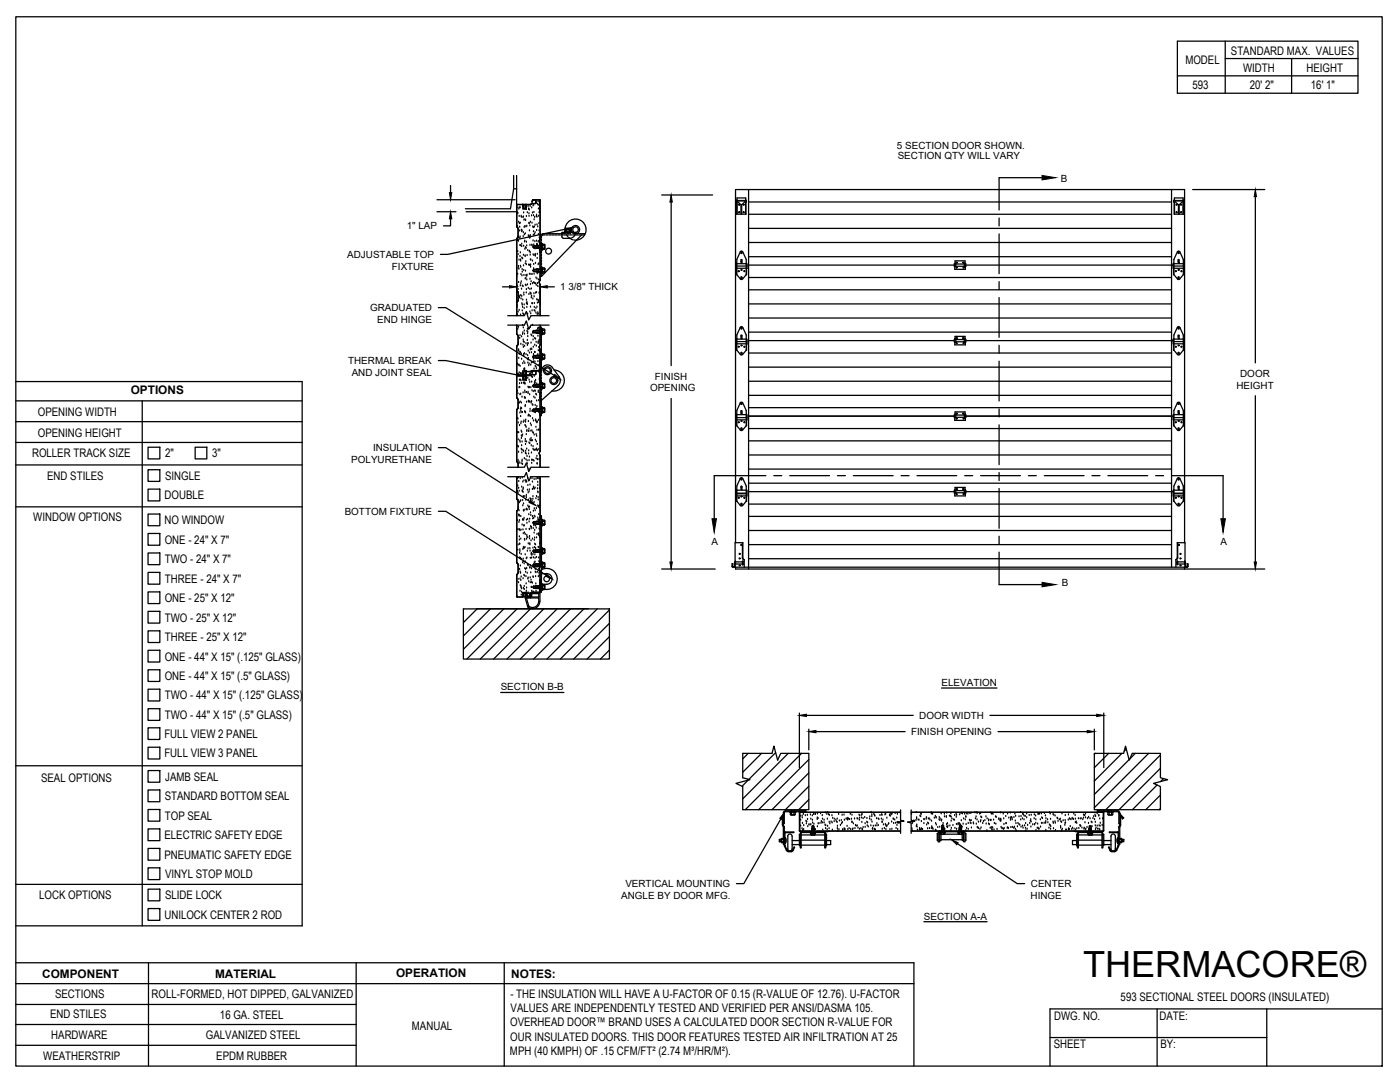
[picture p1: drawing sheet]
<svg xmlns="http://www.w3.org/2000/svg" width="279mm" height="216mm" viewBox="0 0 279 216" stroke-linecap="round" stroke-linejoin="round" font-family="sans-serif">
<defs><g id="words">
<text font-size="7.2" x="216.2" y="195">THERMACORE®</text>
<g font-size="2.4">
<text x="245.7" y="11.1">STANDARD MAX. VALUES</text>
<text x="236.6" y="12.7">MODEL</text>
<text x="238" y="17.8">593</text>
<text x="248.1" y="14.4">WIDTH</text>
<text x="249.4" y="17.8">20' 2&quot;</text>
<text x="260.7" y="14.4">HEIGHT</text>
<text x="261.6" y="17.8">16' 1&quot;</text>
<text x="7.6" y="83">OPENING WIDTH</text>
<text x="26.1" y="78.7">OPTIONS</text>
<text x="7.6" y="87.1">OPENING HEIGHT</text>
<text x="6.4" y="91.1">ROLLER TRACK SIZE</text>
<text x="9.4" y="95.8">END STILES</text>
<text x="32.9" y="95.8">SINGLE</text>
<text x="33" y="91.3">2&quot;</text>
<text x="42.4" y="91.3">3&quot;</text>
<text x="32.8" y="99.7">DOUBLE</text>
<text x="6.6" y="104.1">WINDOW OPTIONS</text>
<text x="32.8" y="104.6">NO WINDOW</text>
<text x="32.9" y="108.5">ONE - 24&quot; X 7&quot;</text>
<text x="32.9" y="112.4">TWO - 24&quot; X 7&quot;</text>
<text x="32.9" y="116.2">THREE - 24&quot; X 7&quot;</text>
<text x="32.9" y="120.1">ONE - 25&quot; X 12&quot;</text>
<text x="32.9" y="124">TWO - 25&quot; X 12&quot;</text>
<text x="32.9" y="131.8">ONE - 44&quot; X 15&quot; (.125&quot; GLASS)</text>
<text x="32.9" y="127.9">THREE - 25&quot; X 12&quot;</text>
<text x="32.9" y="135.7">ONE - 44&quot; X 15&quot; (.5&quot; GLASS)</text>
<text x="32.9" y="139.6">TWO - 44&quot; X 15&quot; (.125&quot; GLASS)</text>
<text x="32.9" y="143.5">TWO - 44&quot; X 15&quot; (.5&quot; GLASS)</text>
<text x="32.8" y="147.2">FULL VIEW 2 PANEL</text>
<text x="8.2" y="156">SEAL OPTIONS</text>
<text x="32.8" y="151.1">FULL VIEW 3 PANEL</text>
<text x="33" y="155.8">JAMB SEAL</text>
<text x="32.9" y="159.7">STANDARD BOTTOM SEAL</text>
<text x="32.8" y="167.4">ELECTRIC SAFETY EDGE</text>
<text x="32.9" y="163.6">TOP SEAL</text>
<text x="32.8" y="171.3">PNEUMATIC SAFETY EDGE</text>
<text x="7.8" y="179.5">LOCK OPTIONS</text>
<text x="32.9" y="179.5">SLIDE LOCK</text>
<text x="33" y="175.2">VINYL STOP MOLD</text>
<text x="32.8" y="183.3">UNILOCK CENTER 2 ROD</text>
<text x="8.4" y="195.2">COMPONENT</text>
<text x="42.9" y="195.1">MATERIAL</text>
<text x="79" y="195">OPERATION</text>
<text x="102" y="195.2">NOTES:</text>
<text x="10" y="203.2">END STILES</text>
<text x="11" y="199.2">SECTIONS</text>
<text x="30.3" y="199.1">ROLL-FORMED, HOT DIPPED, GALVANIZED</text>
<text x="43.9" y="203.3">16 GA. STEEL</text>
<text x="101.9" y="199.1">- THE INSULATION WILL HAVE A U-FACTOR OF 0.15 (R-VALUE OF 12.76). U-FACTOR</text>
<text x="101.9" y="201.9">VALUES ARE INDEPENDENTLY TESTED AND VERIFIED PER ANSI/DASMA 105.</text>
<text x="210.4" y="203.6">DWG. NO.</text>
<text x="223.6" y="199.8">593 SECTIONAL STEEL DOORS (INSULATED)</text>
<text x="231.4" y="203.4">DATE:</text>
<text x="10.2" y="207.2">HARDWARE</text>
<text x="41.1" y="207.2">GALVANIZED STEEL</text>
<text x="82.2" y="205.5">MANUAL</text>
<text x="101.8" y="204.8">OVERHEAD DOOR™ BRAND USES A CALCULATED DOOR SECTION R-VALUE FOR</text>
<text x="101.8" y="207.6">OUR INSULATED DOORS. THIS DOOR FEATURES TESTED AIR INFILTRATION AT 25</text>
<text x="210.3" y="209.1">SHEET</text>
<text x="231.6" y="209">BY:</text>
<text x="8.6" y="211.5">WEATHERSTRIP</text>
<text x="43.2" y="211.6">EPDM RUBBER</text>
<text x="101.8" y="210.5">MPH (40 KMPH) OF .15 CFM/FT² (2.74 M³/HR/M²).</text>
</g>
<g font-size="2">
<text x="179" y="29.7">5 SECTION DOOR SHOWN.</text>
<text x="179.2" y="31.8">SECTION QTY WILL VARY</text>
<text x="211.7" y="36.4">B</text>
<text x="81.2" y="45.8">1&quot; LAP</text>
<text x="69.3" y="51.5">ADJUSTABLE TOP</text>
<text x="78.2" y="53.8">FIXTURE</text>
<text x="111.8" y="57.9">1 3/8&quot; THICK</text>
<text x="73.8" y="62.1">GRADUATED</text>
<text x="75.3" y="64.5">END HINGE</text>
<text x="69.5" y="72.6">THERMAL BREAK</text>
<text x="70.2" y="75">AND JOINT SEAL</text>
<text x="130.7" y="75.7">FINISH</text>
<text x="246.7" y="77.6">HEIGHT</text>
<text x="247.5" y="75.2">DOOR</text>
<text x="129.7" y="78.1">OPENING</text>
<text x="70.1" y="92.4">POLYURETHANE</text>
<text x="74.4" y="90">INSULATION</text>
<text x="68.8" y="102.7">BOTTOM FIXTURE</text>
<text x="142" y="108.8">A</text>
<text x="243.6" y="108.8">A</text>
<text x="211.9" y="116.9">B</text>
<text x="99.9" y="137.8">SECTION B-B</text>
<text x="187.9" y="136.9">ELEVATION</text>
<text x="183.5" y="143.4">DOOR WIDTH</text>
<text x="181.8" y="146.7">FINISH OPENING</text>
<text x="124" y="179.4">ANGLE BY DOOR MFG.</text>
<text x="124.8" y="177">VERTICAL MOUNTING</text>
<text x="205.7" y="179.4">HINGE</text>
<text x="205.7" y="177">CENTER</text>
<text x="184.4" y="183.5">SECTION A-A</text>
</g>
</g></defs>
<!-- layer: ANNOTATIONS -->
<g fill="none" stroke="#000" stroke-width=".25">
<path d="M87.2 39.9h15.6M89.9 37v1.4M132.1 38.9h10.1M238 37.8h14.4M250.5 39.2v33.2M87.2 42.2h3.8M89.9 43.7v1.4h-1.4M100.3 57.2h1.4M103.1 56.8v4.1M107.8 56.8v4.1M109.2 57.2h1.4M112.8 45.7l-23.4 5.1h-1.5"/>
<path d="M133.9 40.3v32.7M87.5 71.9h1.5l14.3 2.9M87.5 61.4h1.5l21.6 13.5M133.9 79.5v32.6M250.5 79v33.1M87.5 89.3h1.5l16.7 10.8M87.5 102h1.5l20 12.8M132.1 113.5h10.6M236.4 113.5h16M99.9 138.2h12.6M187.9 137.3h11.1M159.5 142.3v10.9"/>
<path d="M161 142.7h21.2M161.4 145.5v4.1M162.8 146h17.8M197.6 142.7h21.3M199.2 146h17.8M218.4 145.5v4.1M220.3 142.3v10.9M155.8 163.4l-7.4 12.9h-1.4M191.1 168.3l11.9 8h1.5M184.4 183.9h12.6"/>
</g>
<g fill="#000" stroke="#000" stroke-width=".2">
<path d="M89.7 38.4h.5l-.3 1.5zM250.5 37.8l.3 1.4h-.5zM89.9 42.2l.3 1.5h-.5zM101.7 57l1.4 .2-1.4 .3zM107.8 57.2l1.4-.2v.5zM112.7 45.5l1.5-.1-1.4 .6zM133.9 38.9l.3 1.4h-.5zM103.3 74.6l1.3 .5h-1.4zM110.7 74.7l1.1 1-1.3-.6zM105.8 99.9l1.1 .9-1.3-.5zM109.1 114.6l1.1 .9-1.3-.5zM133.7 112.1h.5l-.3 1.4z"/>
<path d="M250.3 112.1h.5l-.3 1.4zM159.5 142.7l1.5-.2v.5zM161.4 146l1.4-.2v.4zM217 145.8l1.4 .2-1.4 .2zM218.9 142.5l1.4 .2-1.4 .3zM156.5 162.2l-.5 1.3-.4-.2zM189.9 167.6l1.3 .5-.3 .5z"/>
</g>
<!-- layer: 593 -->
<g fill="none" stroke="#000" stroke-width=".25">
<path d="M102.5 35v2.7l-.6 4h-9M102.5 37.7h.6M103.1 35l.1 10.3M106.4 39.9l-.2 .4 .2-.4M106.4 39.8l-.2 .2M106.4 39.9l.5 .1M106.4 39.9h1.3M106.8 39.9l.1 .1M107.7 39.9l.1 .1M107.7 39.8l.1 .2v15.9M107.8 40v7.6M107.8 40v2.3"/>
<path d="M147.1 39.9l-.2 .4 .1-.2M147.1 40l-.1 .1M148.8 39.9l.2 .4-.2-.3M149.4 37.8v75.7M233.8 37.8v75.4M234.4 39.9l-.2 .4 .2-.3M234.4 39.5h1.7v.5h-1.7zM236.1 39.9l.2 .4-.2-.3M93 42.2h10.1M103.1 55.2h.1M103.2 45.3l.2 .3-.1-.1M103.2 51.3h.1"/>
<path d="M103.2 58l.1 .2M103.2 47.5v10.5M103.2 58l.2 .2M103.2 45.3l.2 .2M103.2 47.6v10.4M103.2 42.7h.1M103.2 40.8l-.1 .1M103.2 57.1h.1M103.2 42.4h.1M103.3 45.2h.1M103.3 58.2l.1 .1zM103.3 50.2h.1"/>
<path d="M103.3 54.7h.1M103.3 48h.1M103.3 47.4l-.1 .2M103.4 60l-.1 .1M103.4 47.3l-.1 .1M103.4 41.5h.1M103.4 42.6h.1M103.4 47.4l-.2 .2M103.4 45.6v1.7M103.4 58.3v1.7M103.4 60l-.2 .3M103.4 57.8h.1"/>
<path d="M103.4 50.8h.1M103.4 47.3h.1M103.4 53.6h.1M103.5 53.2h.1M103.5 48.1h.1M103.5 44.3h.1M103.5 56.4h.1M103.5 59h.1M103.5 59.1h.1M103.5 41.7h.1M103.6 53.7h.1M103.6 51.9h.1"/>
<path d="M103.6 43.2h.1M103.7 44.6h.1M103.7 59.4h.1M103.7 59.3h.1M103.7 46.1h.1M103.7 45.3h.1M103.7 47.5h.1M103.8 41.4h.1M103.8 41.5h.1M103.8 49h.1M103.8 51.2h.1M103.8 47.3h.1"/>
<path d="M103.8 44.5h.1M103.8 50.4h.1M103.8 57h.1M103.9 53.1h.1M103.9 51.9h.1M103.9 52.1h.1M103.9 53.3h.1M103.9 59h.1M103.9 56.6h.1M104 54.8h.1M104 59.6h.1M104 43.2h.1"/>
<path d="M104 56.2h.1M104.1 43.3h.1M104.1 45.9h.1M104.1 57.7h.1M104.1 59.1h.1M104.1 49.2h.1M104.1 46.2h.1M104.1 48.7h.1M104.1 51.5h.1M104.2 55h.1M104.2 46.1h.1M104.2 53.8h.1"/>
<path d="M104.2 54.3h.1M104.2 57.1h.1M104.3 40.8l.1 .1M104.3 51.6h.1M104.3 59.9h.1M104.4 40.9l-.1-.1h-1.1v4.5M104.4 40.9v.5zM104.4 43.4h.1M104.4 57.2h.1M104.4 47.2h.1M104.4 46.4h.1M104.5 43.3h.1"/>
<path d="M104.5 50.9h.1M104.5 53h.1M104.5 42.5h.1M104.5 49.1h.1M104.5 54h.1M104.5 41.5v-.5l.3-.1v.6l-.2 .1M104.5 58.9h.1M104.5 58.5h.1M104.5 41.5l.1 .1M104.6 43.9h.1M104.6 55h.1M104.6 45.4h.1"/>
<path d="M104.6 46.8h.1M104.7 48.3h.1M104.7 48.1h.1M104.8 49.7h.1M104.8 45.2h.1M104.8 43.9h.1M104.8 51.2h.1M104.8 51.1h.1M104.8 55.7h.1M104.8 52.6h.1M104.8 46.7h.1M104.9 56.9h.1"/>
<path d="M104.9 49.4h.1M104.9 54.1h.1M104.9 44h.1M104.9 55.5h.1M104.9 52.2h.1M105 45.3h.1M105 55h.1M105 57h.1M105 49.6h.1M105 40.8v.6zM105 41.7v-.9h-.7l.1 .7-.1 .2h.8M105 58.4h.1"/>
<path d="M105.1 43.2h.1M105.1 52.8h.1M105.1 48.3h.1M105.1 57.8h.1M105.1 59.9h.1M105.1 49.1h.1M105.1 55.1h.1M105.1 40.8h.8M105.1 45.1h.1M105.1 55.9h.1M105.2 54.9h.1M105.2 51h.1"/>
<path d="M105.2 42.4h.1M105.3 56.8h.1M105.3 50h.1M105.4 41.2h.1M105.4 57.6h.1M105.5 47.1h.1M105.5 52.9h.1M105.5 41.8h.1M105.5 41.7h.1M105.6 58.8h.1M105.6 42.7h.1M105.6 44.6h.1"/>
<path d="M105.6 43.2h.1M105.6 47.2h.1M105.6 47.3h.1M105.6 41.9h.1M105.6 50.2h.1M105.7 46.1h.1M105.7 54.7h.1M105.7 50.1h.1M105.7 52.9h.1M105.7 47.5h.1M105.7 45.1h.1M105.7 57.7h.1"/>
<path d="M105.8 49h.1M105.8 55.7h.1M105.8 41.2h.1M105.8 58.5h.1M105.8 50.4h.1M105.8 50.9h.1M105.8 47h.1M105.8 53h.1M105.9 51.9h.1M105.9 44.3h.1M105.9 56.8h.1M105.9 53.3h.1"/>
<path d="M105.9 52.9h.1M105.9 40.8h.1M105.9 58.7h.1M105.9 58.6h.1M106 54.8h.1M106 56.2h.1M106 59.4h.1M106 57.7h.1M106.1 40.6h.1M106.1 40.6l-.2 .2M106.1 59.1h.1M106.1 43.1h.1"/>
<path d="M106.1 40.7l-.1 .1M106.1 41.5h.1M106.1 48.9h.1M106.2 40.6h.6M106.2 44.5h.1M106.2 54.8h.1M106.2 49h.1M106.3 52.1h.1M106.3 56.6h.1M106.3 42.5h.1M106.3 45.3h.1M106.3 59.6h.1"/>
<path d="M106.4 41.1h.1M106.4 48.1h.1M106.4 50.8h.1M106.4 46.9h.1M106.4 45.4h.1M106.5 43h.1M106.5 46.2h.1M106.5 41h.1M106.5 53.6h.1M106.5 52.8h.1M106.5 56.4h.1M106.5 48.9h.1"/>
<path d="M106.6 42.4h.1M106.6 58.6h.1M106.6 51h.1M106.6 43.9h.1M106.6 54.7h.1M106.6 59.2h.1M106.6 45.3h.1M106.7 56.5h.1M106.7 46.8h.1M106.7 43.4h.1M106.7 48.2h.1M106.8 49.7h.1"/>
<path d="M106.8 44.9h.1M106.8 46.4h.1M106.8 50.9h.1M106.8 51.1h.1M106.8 50.8h.1M106.9 52.6h.1M106.9 56.6h.1M106.9 58.5h.1M106.9 40.5l-.1 .1M106.9 49.1l-.6 .2 .4 .2M106.9 53.8l-.6 .2 .4 .2M106.9 49l.1 .6"/>
<path d="M106.9 40v.5M107 40v.5M107 55.5h.1M107 40.6h.1M107 40.4h.1M107 56.9h.1M107 54.3h1.1M107 43.2h.1M107.1 58.4h.1M107.1 42.9h.1M107.1 48.1h.1M107.1 46h.1"/>
<path d="M107.1 59.8h.1M107.1 48.8h.1M107.1 49h-.6l-.2 .3 .2 .2 1.6 .1M107.1 49h.3M107.1 53.7h-.6l-.2 .3 .2 .2 .5 .1-.1-.6M107.1 53.7h.3M107.1 49l.2 .6M107.1 53.7l.2 .6M107.2 44.9h.1M107.2 55.7h.1M107.2 43.3h.1M107.2 54.6h.1"/>
<path d="M107.2 51.6h.1M107.2 50.7h.1M107.2 54.3h.1M107.3 56.6h.1M107.3 48.9h.1M107.3 40.8h.1M107.3 45.3h.1M107.3 57.1h.1M107.3 59.9h.1M107.4 49h.7M107.4 53.7h.7M107.4 54.5h.1"/>
<path d="M107.4 49l.1 .6M107.4 53.7l.1 .6M107.4 40.3h.1M107.4 52.8h.1M107.4 48.3h.1M107.4 41h.1M107.5 41.7h.1M107.5 46.8h.1M107.5 55.9h.1M107.5 43.2h.1M107.5 52.6h.1M107.5 44.6h.1"/>
<path d="M107.6 56.2v.2M107.6 48v.2M107.6 46.1h.1M107.6 58.5h.1M107.6 42.4h.1M107.6 56.4l.2 .4zM107.6 47.5h.1M107.7 50h.1M107.7 49h.1M107.7 50.4h.1M107.8 57.6h.1M107.8 56.8h.1"/>
<path d="M107.8 48.5v.1M107.8 48.6v7.3M107.8 56.8v6.2M107.8 55.9l-.2 .4M107.8 47.6l-.2 .4M107.8 47.6h.1M107.8 55.2h.3M107.8 48.5l-.2-.3 .2 .3M108 48.7h.3M108 53.4h.3M108 54.6h.3M108.1 48.3l-.1 1.6h.3"/>
<path d="M108.1 47.1v.4M108.1 47.6v.4M108.1 50v.4M108.1 50.6v.4M108.1 51.2v.4M108.1 51.8v.4M108.1 52.4v.4M108.1 53v1.6M108.3 49.5l.4 .1M108.3 48.8h.4v.8M108.3 53.5h.4l-.1 .2M108.3 46.9h.4"/>
<path d="M108.3 49h.3M108.3 48.7v1.1M108.3 53.4v1.1M108.3 53.7h.3M108.3 54.2h.3M108.3 46.6v.3l-.5 .3M108.4 46.6h4.3M108.6 49l.1 .1M108.6 53.7l.1 .1M108.6 54.2l.1 .1M108.7 48.9l-.1 .1M108.7 53.6v.7"/>
<path d="M108.7 49.4l-.1 .1M108.7 49.6l-.4 .2M108.7 54.3l-.4 .2M108.7 54.1l-.1 .1M108.9 46.9h.4M109.5 46.9h.4M110.1 46.9h.4M110.7 46.9h.4M111.3 46.9h.4M111.9 46.9h.4M112.5 46.9h.4M112.7 46.1v.3"/>
<path d="M112.9 46.5l.1 .3M112.9 45.7l.2 .1M113 45.7l-.2 .4M113 45.7h.7M113.1 45.8v.3M113.1 46.9l.2 .4M113.1 46.6h.8M113.1 46.9h.4M113.2 45.7l-.1 .1M113.4 45.7l.2 .1M113.5 47.4l.3 .2M113.7 45.7l.1 .4"/>
<path d="M113.7 46.9h.4M113.7 45.7l-.1 .4M113.9 46.1v.3M113.9 46.1h-1.1a2.11 2.11 0 0 1 1.8-2.4 2.11 2.11 0 0 1 2.4 1.9 2.11 2.11 0 0 1-2 2.3M114 47.7l.4 .2M114.3 46.4a.81 .81 0 0 1 .2-1.3 .81 .81 0 0 1 1.2 .5 .81 .81 0 0 1-.9 1M114.3 46.4l.2-.2a.56 .56 0 0 1 .1-.9 .56 .56 0 0 1 .8 .4 .56 .56 0 0 1-.5 .7h-2.7v1l.2 .1M114.3 46.6h2.3v.3h-.5l-8 8.3v-.4M114.3 46.9h.4M114.6 47.9h.3M114.8 46.6a1.17 1.17 0 0 1-1.1 .9l-1.3 .1M114.9 46.9h.4"/>
<path d="M115.5 46.9h.4M146.9 53.1h.1M147 52.7l-.1-.1 .1 .9M147 52.5v2.3l.8 .9M147 52.6h1.9M147 53.5h1.9M147 53.1h1.9M147.1 40.2v2.5M147.2 40l-.2 .1v2.6h.9v-1.8l-.8-.7M147.2 40.1h-.1M147.2 40.1h1.5M147.7 50.3a.29 .29 0 0 1 .3-.2 .29 .29 0 0 1 .2 .2l.7 1.5v3"/>
<path d="M147.7 50.3l-.7 1.5v3M147.7 55.7l.3 .1 .2-.1M147.9 55.3h.2l-.1 .3zM147.9 51.8l.2 .1-.1 .3zM147.9 50.2l.2 .1-.1 .3zM148.7 40.1h.1M148.7 40l.1 .1M148.8 40.2l-.8 .7v1.8h.9v-2.5M148.8 40.2v2.5M148.8 40h-1.7v-.5h1.7v.5M148.9 52.5v2.3M148.9 54.8l-.7 .9"/>
<path d="M149 52.7l.1-.1-.1 .9M149.1 53.1h-.1M149.4 40.3h84.4M149.4 42.8h84.4M149.4 57.8h84.4M149.4 52.9h41.1M149.4 55.4h84.4M149.4 48.4h84.4M149.4 45.6h84.4M149.4 51.2h84.4M190.5 52.7v.4M190.6 52h2l.1 1.7h-2.2z"/>
<path d="M190.6 52.6h.2l-.2 .6M190.8 52.7h1.6M190.8 53.1h1.6M190.8 52.4h.1M190.8 52.4h.2M191.1 52.4h.1M192.2 52.4h.1M192.2 52.3h.1v.2h-.1zM192.4 52.4h.1M192.5 52.6v.6M192.7 52.7v.4M192.7 52.9h41.4"/>
<path d="M234.1 53.1h.1M234.2 52.7l-.1-.1 .1 .9M234.3 54.8v-3l.7-1.5a.29 .29 0 0 1 .2-.2 .29 .29 0 0 1 .3 .2l.7 1.5v3M234.3 52.5v2.3M234.3 52.6h1.9M234.3 53.5h1.9M234.3 53.1h1.9M234.4 40.2v2.5M234.5 40.1h-.1M234.5 40l-.2 .1v2.6h.9v-1.8l-.8-.7M234.5 40.1h1.5M235.1 55.3h.2l-.1 .3z"/>
<path d="M235.1 51.8l.2 .1-.1 .3zM235.1 50.2l.2 .1-.1 .3zM236 40l.2 .1M236 40.1h.1M236.1 40.2l-.8 .7v1.8h.9v-2.5M236.1 40.2v2.5M236.2 52.5v2.3l-1 1-.9-1M236.2 52.7l.1-.1-.1 .9M236.3 53.1h-.1M101.3 63h3.3l.5-.9 .4 1.7 .5-.8h3.6M101.3 64.9h3.3l.5-.9 .4 1.7 .5-.8h3.6M103.1 69.1v5.7l.1 .1"/>
<path d="M103.1 64.9v1.7M103.1 66.6l.3 .4-.1-.1M103.1 69.1l.1 5.8M103.1 66.6l.3 .3M103.2 65.1h.1M103.2 79.5l.2 .2-.1-.1M103.2 60.3l-.1 2.7M103.2 79.4l.2 .2M103.2 61.3h.1M103.2 61h.1M103.2 74.9l-.1 .2 .1 4.3M103.2 74.9h1.1"/>
<path d="M103.3 62.8h.1M103.3 72.7h.1M103.3 78h.1M103.3 62.9h.1M103.3 68.8l-.2 .3M103.3 65.7h.1M103.4 68.7l-.1 .1M103.4 68.8l-.3 .3M103.4 78.5h.1M103.4 60.1l-.2 .2M103.4 67v1.7M103.4 79.8v1.6"/>
<path d="M103.4 62.3h.1M103.4 74.6h.1M103.4 68.6h.1M103.5 70.1h.1M103.5 65.3h.1M103.5 69.8h.1M103.5 71.5h.1M103.6 73h.1M103.6 72.9h.1M103.6 77.4h.1M103.6 61.9h.1M103.6 74.4h.1"/>
<path d="M103.6 70.7h.1M103.7 75.9h.1M103.7 76.6h.1M103.7 67.5h.1M103.7 77.3h.1M103.7 70.3h.1M103.8 78.8h.1M103.8 67h.1M103.8 73.1h.1M103.8 75.8h.1M103.9 74.5h.1M103.9 70.4h.1"/>
<path d="M103.9 62.9h.1M103.9 78.7h.1M103.9 68.7h.1M104 76h.1M104 74.6h.1M104 70.7h.1M104.1 67.2h.1M104.1 71.7h.1M104.1 76.5h.1M104.2 60.6h.1M104.2 74.7h.1M104.2 79.2h.1"/>
<path d="M104.2 62h.1M104.2 60.9h.1M104.3 74.9l.1 .1M104.3 61.3h.1M104.3 66.7h.1M104.3 65h.1M104.3 72.6h.1M104.3 74v.1M104.3 74l.1 .2M104.4 74.8l-.1 .1M104.4 75h-1.2v4.4M104.4 74.1v.7z"/>
<path d="M104.4 62.6h.1M104.4 66.4h.1M104.4 75.1v.4M104.4 75.5h.1M104.4 68.9h.1M104.4 78.4h.1M104.4 67.9h.1M104.4 74.2l-.1 .7 .1 .8M104.4 65.4h.1M104.4 75.7l-.1 .1h.8M104.5 69.3h.1M104.5 68.2h.1"/>
<path d="M104.5 76.4h.1M104.5 62.8h.1M104.5 70.8h.1M104.5 71h.1M104.5 72.2h.1M104.6 73.8h.1M104.6 75l.2 .1v.6l-.3-.1zM104.6 60.8h.1M104.6 61.5h.1M104.6 73.7h.1M104.6 68.3h.1M104.6 66h.1"/>
<path d="M104.6 76.6h.1M104.6 74.1l-.1 .6 .3 .1v-.6l-.2-.1M104.6 70.6h.1M104.7 66.7h.1M104.7 79.3h.1M104.7 69.1h.1M104.7 73.9h.1M104.7 76.6h.1M104.7 76.4h.1M104.7 73.6h.1M104.7 72.5h.1M104.7 78h.1"/>
<path d="M104.8 78.4h.1M104.8 79.5h.1M104.8 76.6h.1M105 68.6h.1M105 70.8h.1M105 74.8v-.7v.7l.1 .1M105 74.8l.1 .1M105 74.9l-.1 .8 .1 .1M105 74.9h.9l-.9 .1v.6zM105 74l-.1 .1 .1 .8M105 74.9h-.7M105 74.9v.1"/>
<path d="M105 74.8h.6M105.1 74.1h.1M105.1 74h-.8M105.1 74.3v.5M105.1 60.6h.1M105.1 78.3h.1M105.1 61.3h.1M105.2 60.4h.1M105.2 66.1h.1M105.2 60.7h.1M105.2 67.9h.1M105.3 65.7h.1"/>
<path d="M105.3 68.9h.1M105.3 66.6h.1M105.3 71.7h.1M105.3 62.7h.1M105.3 71h.1M105.3 67.2h.1M105.3 66.3h.1M105.3 75.5h.1M105.3 72.4h.1M105.4 68.6h.1M105.4 68.5h.1M105.4 78.3h.1"/>
<path d="M105.4 78.5h.1M105.4 77.3h.1M105.4 70.1h.1M105.4 71.8h.1M105.5 71.5h.1M105.5 73h.1M105.5 77.4h.1M105.6 72.6h.1M105.6 75.9h.1M105.6 77.3h.1M105.7 70.4h.1M105.7 74.8h-.1"/>
<path d="M105.7 74.8l-.1 .1zM105.7 78.8h.1M105.7 76.3h.1M105.7 62.3h.1M105.8 74.5l-.1 .3M105.8 69.8h.1M105.8 65.3h.1M105.9 61.3h.1M105.9 62.6h.1M105.9 72.9h.1M105.9 77.4h.1M105.9 74.1h-.8"/>
<path d="M106 68.5h.1M106 66.8h.1M106 69.6h.1M106.1 70.4h.1M106.1 72.4h.1M106.1 74l-.1 .1M106.1 74.8l-.1 .1M106.1 74h.1M106.1 67h.1M106.1 76.2h.1M106.1 75.2h.1M106.1 69.7h.1"/>
<path d="M106.2 60.6h.1M106.2 74h1.5M106.2 73.9h1.5M106.2 74.7h.6M106.2 78h.1M106.2 62h.1M106.2 75.3h.1M106.3 60.6h.1M106.3 64.9h.1M106.3 66.5h.1M106.3 66.4h.1M106.4 72.3h.1"/>
<path d="M106.4 67.8h.1M106.4 74l-.2 .4M106.4 74l-.2 .1M106.4 69.3h.1M106.4 67.2h.1M106.4 78.1h.1M106.4 71.7h.1M106.5 70.7h.1M106.5 72.2h.1M106.5 79.2h.1M106.6 73.6h.1M106.6 62h.1"/>
<path d="M106.6 75.1h.1M106.6 60.6h.1M106.6 61.3h.1M106.7 76.5h.1M106.7 70.3h.1M106.7 68.9h.1M106.7 67.5h.1M106.7 78h.1M106.7 76.2h.1M106.8 62.1h.1M106.8 72.2h.1M106.8 79.4h.1"/>
<path d="M106.8 70.3h.1M106.8 78.1h.1M106.8 76.4h.1M106.8 74l.1 .1-.5-.1M106.8 73.1h.1M106.9 67.7h.1M106.9 75.9h.1M106.9 71l.1 .5M106.9 66l.1 .5M106.9 76.8l.1 .5M106.9 74.6l-.1 .1M106.9 71l-.6 .2 .4 .2"/>
<path d="M106.9 66l-.6 .2 .4 .2M106.9 76.8l-.6 .2 .4 .2M106.9 78.7h.1M106.9 74.1v.5M107 62.5h.1M107 61.5h.1M107 73.2h.1M107 74.1v.5M107 68.3h.1M107 69.1h.1M107.1 73.6h.1M107.1 74.2h.1"/>
<path d="M107.1 78.8h.1M107.1 70.9l-.6 .1-.2 .2 .2 .2 1 .1M107.1 65.9l-.6 .1-.2 .2 .2 .2 1 .1M107.1 76.7l-.6 .1-.2 .2 .2 .2 1 .1M107.1 76.6h.1M107.2 61.3h.1M107.2 62.7h.1M107.3 60.5h.1M107.3 65.6h.1M107.3 62.4h.1M107.3 70.8h.1M107.4 70.9h-.3l.1 .6"/>
<path d="M107.4 70.9h.4M107.4 65.9h-.3l.1 .6M107.4 65.9h.4M107.4 67.1h.1M107.4 72.2h.1M107.4 76.7h-.3l.1 .6M107.4 76.7h.4M107.4 70.9l.1 .6M107.4 65.9l.1 .6M107.4 76.7l.1 .6M107.4 68.5h.1M107.4 68.3h.1"/>
<path d="M107.4 62.7h.1M107.4 78h.1M107.4 78.3h.1M107.4 70h.1M107.4 65.5h.1M107.4 74.1h.1M107.5 71.5h.5M107.5 66.5h.5M107.5 77.3h.5M107.5 60.4h.1M107.5 60h.1M107.5 79.9h.1"/>
<path d="M107.5 68.3h.1M107.5 72.9h.1M107.6 69.2v.1M107.6 67.9h.1M107.6 65.6h.1M107.6 74.3h.1M107.6 70.9l.1 .6M107.6 65.9l.1 .6M107.6 76.7l.1 .6M107.6 73.8h.1M107.6 69.3l.2 .4M107.6 75.8h.1"/>
<path d="M107.7 76.6h.1M107.7 75.5h.1M107.7 70.2h.1M107.7 71.5l.1 2.4M107.7 71.5h.1M107.7 79.4h.1M107.7 78.7h.1M107.7 78.5h.1M107.8 74.1l-.1-.1 .1 .1v15.9M107.8 64.9v3.9M107.8 68.8l-.2 .5M107.8 74.1v7.7"/>
<path d="M107.8 74.1v2.4M107.8 69.7v4.1l-.1 .2zM107.8 74h.3a1.15 1.15 0 0 1 .8-1.1 1.15 1.15 0 0 1 1.3 .4l1.4 1.9M107.8 65.3h.2v7.9l.2 .3M107.8 73.3l.3 .5M107.8 70.4h.2M107.8 68.8l-.2 .4M107.8 70.9h.2M107.8 70.9l.1 .6M107.8 65.9h.2M107.8 65.9l.1 .6M107.8 76.7h.2"/>
<path d="M107.8 76.7l.1 .6M108 71.8h.3M108 70.6h.3v1.2M108 65.6h.3M108 76.4h.3M108 79.4v3.6h-.2M108 74v.5M108 74.7v.4M108 75.3v.3M108 75.9v.4M108 76.5v.4M108 77v.4"/>
<path d="M108 77.6v.4M108 78.2v.4M108 78.8v.4M108.3 70.7h.4l-.1 .2 .1 .1M108.3 65.6v1.1h-.3M108.3 65.7l.4 .1M108.3 66.4l.4 .2-.4 .1M108.3 76.4v1.2h-.3M108.3 76.5l.4 .1M108.3 76.7l.4 .2M108.3 70.9h.3M108.3 71.5h.3"/>
<path d="M108.3 71.7h.3M108.3 65.9h.3M108.3 77.3h.3M108.6 71.4l.1 .2-.1 .1M108.6 65.9l.1 .2M108.6 77.3l.1 .1M108.7 65.8l-.1 .1M108.7 76.6l-.1 .1M108.7 71.3l-.1 .1M108.7 66.3l-.1 .1M108.7 77.1l-.1 .1M108.7 77.4l-.4 .1"/>
<path d="M108.7 65.8v.7M108.7 70.8v.7M108.7 76.6v.8M110.6 73.8a2.11 2.11 0 0 1 2 2.4 2.11 2.11 0 0 1-2.5 1.8M111.4 76.9l-3.6 3.2M111.6 75.2a1.3 1.3 0 0 1-.2 1.7M146.9 68.1l.1 .1M147 67.8v.8M147 67.6v2.3l.8 .8M147 68.6h1.9M147 68.2h1.9M147 67.7h1.9"/>
<path d="M147.7 65.3a.29 .29 0 0 1 .3-.1 .29 .29 0 0 1 .2 .1l.7 1.5v3.1M147.7 65.4l-.7 1.4v3.1M147.7 70.7l.3 .1 .2-.1M147.9 70.3l.2 .1-.1 .3zM147.9 66.9l.2 .1-.1 .3zM147.9 65.3l.2 .1-.1 .3zM148.9 67.6v2.3M148.9 69.9l-.7 .8M149 67.8v.8M149.1 68.1l-.1 .1M149.4 70.4h84.4M149.4 68h41.1"/>
<path d="M149.4 73.3h84.4M149.4 76.1h84.4M149.4 78.9h84.4M149.4 63.5h84.4M149.4 66.3h84.4M149.4 60.6h84.4M190.5 67.8v.4M190.6 67.1h2l.1 1.7h-2.2zM190.6 67.6l.2 .1-.2 .6M190.8 67.8h1.6M190.8 68.2h1.6M190.8 67.5h.1"/>
<path d="M190.8 67.5h.2M190.8 67.4h.2M191.1 67.5h.1M192.2 67.5h.1M192.2 67.4h.1v.1h-.1zM192.4 67.5h.1M192.5 67.6v.7M192.7 67.8v.4M192.7 68h41.4M234.1 68.1l.1 .1M234.2 67.8v.8M234.3 69.9v-3.1l.7-1.5a.29 .29 0 0 1 .2-.1 .29 .29 0 0 1 .3 .1l.7 1.5v3.1"/>
<path d="M234.3 67.6v2.3M234.3 68.6h1.9M234.3 68.2h1.9M234.3 67.7h1.9M235.1 70.3l.2 .1-.1 .3zM235.1 66.9h.2l-.1 .4zM235.1 65.3l.2 .1-.1 .3zM236.2 67.6v2.3l-1 .9-.9-.9M236.2 67.8v.8M236.3 68.1l-.1 .1M101.3 95.1h3.3l.5-.8 .4 1.7 .5-.9h3.6M101.3 93.2h3.3l.5-.8 .4 1.7 .5-.9h3.6"/>
<path d="M103.1 95.1l.1 4.6M103.1 81.7l.1 10.5zM103.1 95.1l.1 4.5M103.2 99.7l.2 .3-.1-.2M103.2 92.2l.1 .1M103.2 99.6l.2 .2M103.2 92.1l.2 .2M103.2 98.1h.1M103.2 83.5h.1M103.3 95.5h.1M103.3 86.3h.1M103.3 97h.1"/>
<path d="M103.3 89h.1M103.3 92.3l.1 .1zM103.3 81.5l-.1 .2M103.4 81.4l-.1 .1M103.4 83.6h.1M103.4 98.4h.1M103.4 92.5v.7M103.4 100v1.6M103.4 91.9h.1M103.4 99.9h.1M103.4 84.4h.1M103.4 87.8h.1"/>
<path d="M103.4 80.5h.1M103.5 89.2h.1M103.5 90.2h.1M103.5 95.3h.1M103.5 97.4h.1M103.5 86.3h.1M103.5 96.1h.1M103.6 92.2h.1M103.6 98h.1M103.7 80.4h.1M103.7 84.9h.1M103.7 88h.1"/>
<path d="M103.8 82.4h.1M103.8 92.5h.1M103.8 88.2h.1M103.8 95.5h.1M103.8 80.2h.1M103.9 81.7h.1M103.9 83.1h.1M103.9 99.9h.1M103.9 84.6h.1M103.9 82.1h.1M103.9 81.4h.1M104 86h.1"/>
<path d="M104 84.2h.1M104 89.6h.1M104.1 87.5h.1M104.1 80.4h.1M104.1 87h.1M104.1 81.5h.1M104.1 88.9h.1M104.1 97.2h.1M104.1 86.3h.1M104.1 89.8h.1M104.1 90.4h.1M104.1 82.3h.1"/>
<path d="M104.1 92.5h.1M104.2 92.1h.1M104.2 87.1h.1M104.2 91.8h.1M104.2 88.2h.1M104.2 97.9h.1M104.2 95.4h.1M104.2 98.1h.1M104.3 82.3h.1M104.3 86.8h.1M104.3 92.7h.1M104.3 99.9h.1"/>
<path d="M104.3 96.2h.1M104.4 89.9h.1M104.4 97.6h.1M104.4 98.2h.1M104.4 99.1h.1M104.4 97.4h.1M104.4 84.3h.1M104.5 90.1h.1M104.6 95.9h.1M104.6 84h.1M104.6 91.5h.1M104.7 99.1h.1"/>
<path d="M104.7 82.1h.1M104.8 82.3h.1M104.8 84.9h.1M104.8 81.1h.1M104.8 88.1h.1M104.8 80.9h.1M104.8 84.2h.1M104.8 87.7h.1M104.9 90.5h.1M104.9 82.4h.1M104.9 84.2h.1M104.9 88.7h.1"/>
<path d="M104.9 90h.1M104.9 85h.1M104.9 99.8h.1M104.9 83.8h.1M104.9 95.9h.1M105 96.2h.1M105 96h.1M105 91.7h.1M105 85.3h.1M105 90.6h.1M105 86.7h.1M105.1 99.3h.1"/>
<path d="M105.1 98.8h.1M105.1 88.2h.1M105.1 80.3h.1M105.1 96.2h.1M105.1 89.6h.1M105.1 86.1h.1M105.2 85.9h.1M105.2 91.1h.1M105.2 92h.1M105.2 92.5h.1M105.3 97.8h.1M105.3 95.4h.1"/>
<path d="M105.3 96.9h.1M105.4 98.3h.1M105.4 83h.1M105.5 99.8h.1M105.5 84.1h.1M105.5 80.1h.1M105.5 80.2h.1M105.5 86.1h.1M105.5 90.6h.1M105.5 82.8h.1M105.5 90h.1M105.6 95.8h.1"/>
<path d="M105.6 85.6h.1M105.6 98.1h.1M105.6 91.9h.1M105.6 93.6h.1M105.6 88.4h.1M105.6 83h.1M105.6 97.7h.1M105.7 91.2h.1M105.7 80.2h.1M105.7 88.5h.1M105.8 96.8h.1M105.8 82.1h.1"/>
<path d="M105.8 87.8h.1M105.8 99.5h.1M105.8 81.7h.1M105.8 83.1h.1M105.8 88h.1M105.9 95.3h.1M105.9 84.6h.1M105.9 99.7h.1M105.9 86h.1M106 87.5h.1M106 80.4h.1M106 88.9h.1"/>
<path d="M106 84.9h.1M106.1 90.4h.1M106.1 80.1h.1M106.1 87.9h.1M106.1 92.5h.1M106.1 91.8h.1M106.2 86h.1M106.2 95.5h.1M106.2 82.1h.1M106.2 91.8h.1M106.2 80.8h.1M106.2 87.9h.1"/>
<path d="M106.3 96.2h.1M106.3 97.7h.1M106.3 83.5h.1M106.3 82.1h.1M106.3 97.6h.1M106.3 86.3h.1M106.3 99.6h.1M106.3 80.9h.1M106.4 99.1h.1M106.4 89.6h.1M106.4 89.1h.1M106.4 91.9h.1"/>
<path d="M106.4 86.4h.1M106.5 97.2h.1M106.5 84h.1M106.5 97.5h.1M106.5 89.8h.1M106.6 92h.1M106.6 95.7h.1M106.6 82.3h.1M106.6 86.8h.1M106.7 97.6h.1M106.7 89.9h.1M106.8 97.4h.1"/>
<path d="M106.8 80.9h.1M106.8 82.3h.1M106.8 87.8h.1M106.9 83.9h.1M106.9 83.8h.1M106.9 81.6l.1 .5M106.9 81.7l-.6 .1 .4 .2M106.9 89.8h.1M106.9 84h.1M107 99.5h.1M107 85.3h.1M107 95.6h.1"/>
<path d="M107 86.7h.1M107 91.5h.1M107 81.5h.1M107 88.2h.1M107 84.2h.1M107.1 99.1h.1M107.1 89.6h.1M107.1 80h.1M107.1 87h.1M107.1 81.5l-.6 .1-.2 .2 .2 .2 1.2 .1M107.1 89.8h.1M107.1 91.1h.1"/>
<path d="M107.1 81.1h.1M107.2 85.9h.1M107.2 84.4h.1M107.2 92.5h.1M107.2 92.6h.1M107.2 95.4h.1M107.2 82.1l-.1-.6h.7l.1 .6M107.2 91.7h.1M107.2 84.2h.1M107.2 88.7h.1M107.3 95.4h.1M107.3 97.5h.1"/>
<path d="M107.3 89.9h.1M107.3 96.2h.1M107.3 98.2h.1M107.3 91.7h.1M107.3 96.9h.1M107.4 81.5l.1 .6M107.4 98.3h.1M107.4 95.5h.1M107.4 99.3h.1M107.4 99.8h.1M107.5 83.9h.1M107.5 85.9h.1"/>
<path d="M107.5 89.7h.1M107.6 85.8h.1M107.6 90.4v.1M107.6 82.1v.2M107.6 95.5h.1M107.6 81.5l.1 .6M107.6 91.7h.1M107.6 90.6l.2 .3M107.6 82.1l.2 .5M107.7 97.5h.1M107.7 82.1h.3M107.8 83h.1"/>
<path d="M107.8 90.9h.1M107.8 82.6v.1M107.8 95.1v8.5M107.8 82.7v7.3M107.8 90l-.2 .5 .2 .4M107.8 90.9v2.3M107.8 81.8l-.2 .3M107.8 81.7v.1M107.8 81.5h.2M108 81.2h.3v1.2M108 82.4h.3M108.3 81.6l.4 .1"/>
<path d="M108.3 81.3h.4l-.1 .2M108.3 82.1h.3M108.6 82.1l.1 .1M108.7 82.2l-.4 .1M108.7 81.9l-.1 .2M108.7 81.4v.8M147 97.9v.4M147 98.5v.5M147 83.4v.4M147 82.8v.4M147 82.7v2.2l.8 .9M147 83.3h1.9"/>
<path d="M147 99h1.9M147 98.4h1.9M147 98.5h1.9M147 97.8h1.9M147 97.7v2.3M147 83.8h1.9M147 82.7h1.9M147.7 95.5a.29 .29 0 0 1 .3-.2 .29 .29 0 0 1 .2 .2l.7 1.5v3M147.7 80.4a.29 .29 0 0 1 .3-.2 .29 .29 0 0 1 .2 .2l.7 1.5v3M147.7 80.4l-.7 1.5v3M147.7 95.5l-.7 1.5v3M147.7 85.8l.3 .1 .2-.1"/>
<path d="M147.9 95.5h.2M147.9 80.4h.2M147.9 95.5l.1 .3 .1-.3M147.9 80.5l.1 .2 .1-.2M147.9 97l.2 .1-.1 .3zM147.9 85.4l.2 .1-.1 .2zM147.9 81.9l.2 .1-.1 .4zM148.9 97.7v2.3M148.9 82.7v2.2M148.9 84.9l-.7 .9M149 97.9v.4M149 98.5v.5"/>
<path d="M149 83.4v.4M149 82.8v.4M149.4 98.1h41.1M149.4 83h41.1M149.4 96.4h84.4M149.4 93.6h84.4M149.4 88h84.4M149.4 85.5h84.4M149.4 81.3h84.4M149.4 90.8h84.4M190.5 82.8v.5M190.5 97.9v-.1v.6v-.1"/>
<path d="M190.6 82.2h2l.1 1.7h-2.2zM190.6 97.3h2l.1 1.7h-2.2zM190.6 82.7l.2 .1-.2 .6M190.6 97.8l.1 .6M190.7 98.4h-.1M190.8 82.8h1.6M190.8 83.3h1.6M190.8 97.9h1.6M190.8 98.3h1.6M190.8 82.6h.3M190.8 97.6h.1M190.8 82.5h.2"/>
<path d="M190.8 97.6h.2M191.1 97.6h.1M192.2 97.6h.1M192.2 82.5h.1M192.2 97.5h.1v.2h-.1zM192.3 82.5l-.1 .1M192.4 82.5v.1M192.4 97.6h.1M192.5 98.4h.1M192.5 82.7v.7M192.5 97.8v.6M192.7 82.8v.5"/>
<path d="M192.7 97.9v-.1v.6v-.1M192.7 98.1h41.4M192.7 83h41.4M234.2 98.5v.5M234.2 97.9v.4M234.2 82.8v.4M234.2 83.4v.4M234.3 84.9l.9 1 1-1M234.3 84.9v-3l.7-1.5a.29 .29 0 0 1 .2-.2 .29 .29 0 0 1 .3 .2l.7 1.5v3M234.3 83.3h1.9M234.3 99h1.9M234.3 98.4h1.9"/>
<path d="M234.3 98.5h1.9M234.3 97.8h1.9M234.3 97.7v2.3M234.3 82.7v2.2M234.3 83.8h1.9M234.3 82.7h1.9M235.1 95.5h.2M235.1 80.4h.2M235.1 95.5l.1 .3 .1-.3M235.1 80.5l.1 .2 .1-.2M235.1 97l.2 .1-.1 .3zM235.1 85.4l.2 .1-.1 .2z"/>
<path d="M235.1 81.9l.2 .1-.1 .4zM236.2 97.7v2.3M236.2 82.7v2.2M236.2 98.5v.5M236.2 97.9v.4M236.2 82.8v.4M236.2 83.4v.4M103.1 119l.1 .1h1.1l.1-.1-1.2 .1M103.1 119l.1 .1M103.2 116.1h.1M103.2 112.4l.1 .1M103.2 114.6l-.1 4.4"/>
<path d="M103.2 112.4l.2 .1M103.3 119.1h.1M103.3 103.9h.1M103.3 112.5l.1 .2zM103.3 101.7l-.2 .3 .1 10.4M103.3 109.8h.1M103.3 105.7h.1M103.4 114.3l-.1 .1M103.4 101.6l-.1 .1M103.4 101.7l-.3 .3 .1 10.3M103.4 114.5l-.2 .1M103.4 112.7v1.6"/>
<path d="M103.4 114.3l-.2 .3M103.4 115.6h.1M103.4 108.7h.1M103.5 101.3h.1M103.5 116.3h.1M103.5 102.8h.1M103.5 100.2h.1M103.6 104.2h.1M103.6 101.9h.1M103.6 105.7h.1M103.6 102.8h.1M103.6 103h.1"/>
<path d="M103.7 107.1h.1M103.7 107.8h.1M103.7 103.9h.1M103.7 100.3h.1M103.7 108.6h.1M103.7 113.6h.1M103.7 110.4h.1M103.7 109.7h.1M103.7 111.3h.1M103.8 110h.1M103.8 115.5h.1M103.8 118h.1"/>
<path d="M103.8 105.9h.1M103.8 111.5h.1M103.8 114.1h.1M103.8 112.9h.1M103.8 100h.1M103.8 116.9h.1M103.9 111.4h.1M103.9 114.4h.1M103.9 103.1h.1M103.9 107.6h.1M103.9 115.8h.1M104 105.8h.1"/>
<path d="M104 117h.1M104 117.3h.1M104 110.6h.1M104 115.1h.1M104 118.7h.1M104 111.6h.1M104.1 117.5h.1M104.1 118.2h.1M104.2 104.8h.1M104.3 103.8h.1M104.3 112.3h.1M104.3 100.9h.1"/>
<path d="M104.3 118.2v.1M104.3 119.1h.1M104.3 118.3l.1 .7M104.4 109.6h.1M104.4 103.7h.1M104.4 118.4h.1M104.4 118.4v.6M104.4 105.7h.1M104.4 115.5h.1M104.4 111.6h.1M104.4 106.5h.1M104.4 119l-.1 .1"/>
<path d="M104.5 101.9h.1M104.5 109.2h.1M104.5 100.5h.1M104.5 117.4h.1M104.5 103.8h.1M104.5 102h.1M104.5 104.9h.1M104.5 112.1h.1M104.5 109.5h.1M104.6 114.8h.1M104.6 103.4h.1M104.6 101.8h.1"/>
<path d="M104.6 112.5h.1M104.6 109.4h.1M104.6 104.9h.1M104.6 117h.1M104.6 117.6h.1M104.7 106.3h.1M104.7 107.6h.1M104.7 114.9h.1M104.7 107.8h.1M104.7 113.5h.1M104.8 109.2h.1M104.8 118.4h-.3l.1 .6h.2"/>
<path d="M104.8 110.7h.1M104.8 106.6h.1M104.8 118.4v.6M104.9 112.1h.1M104.9 113.6h.1M104.9 114.2h.1M104.9 119.1l-.1 .2 .5 1.7M104.9 118.3v.8M104.9 119.1h1M105 115.1h.1M105 105.6h.1M105 119v-.7v.7l.1 .1"/>
<path d="M105 116.5h.1M105 101.7h.1M105 119l.1 .1M105 118.2l-.1 .1M105 111.5h.1M105.1 118.3h.1M105.1 118h.1M105.1 118.2h.1M105.1 118.5v.5M105.1 118.2h-.8M105.1 107.6h.1M105.1 103.8h.1"/>
<path d="M105.1 101.6h.1M105.1 117.3h.1M105.1 113.4h.1M105.1 106.8h.1M105.1 118.4h.8M105.1 119.1h.5M105.2 111.3h.1M105.2 104.4h.1M105.2 107.2h.1M105.2 118.9h.4M105.2 114.4h.1M105.2 101.7h.1"/>
<path d="M105.2 110h.1M105.3 118.4l-.1 .5M105.3 112.7h.1M105.3 103.7h.1M105.3 107.3h.1M105.3 101h.1M105.3 115.5h.1M105.4 109.5h.1M105.4 118.3h.1M105.4 115.3h.1M105.4 112.9h.1M105.4 108.5h.1"/>
<path d="M105.5 101.2h.1M105.5 116.1h.1M105.5 102.7h.1M105.6 104.1h.1M105.6 101.7h.1M105.6 105.6h.1M105.7 105.7h.1M105.7 101.2h.1M105.7 119l-.1 .1 .1-.1M105.7 107.1h.1M105.7 107.5h.1M105.7 103.6h.1"/>
<path d="M105.7 108.5h.1M105.7 113.3h.1M105.7 109.5h.1M105.7 108.7h.1M105.8 113.2h.1M105.8 118.7l-.1 .3-.1 .1M105.8 110h.1M105.8 115.3h.1M105.8 111.4h.1M105.8 116.3h.1M105.8 118.7l-.1 .3M105.8 118.6v.5"/>
<path d="M105.9 118.6l-.2 .3M105.9 112.9h.1M105.9 102.3h.1M105.9 105.1h.1M105.9 114.3h.1M105.9 118.3h.1M105.9 102.8h.1M106 118.3l.1-.1-.2 .2M106 115.8h.1M106 107.9h.1M106 105.5h.1M106 110.7h.1"/>
<path d="M106 117.2h.1M106 110.4h.1M106 105.2h.1M106.1 111.4h.1M106.1 113.5h.1M106.1 117.2h.1M106.1 116.2h.1M106.1 119.1h.1M106.1 118h.1M106.1 110.8h.1M106.2 119.1h1.3M106.2 118.2h1.5"/>
<path d="M106.2 100h.1M106.2 116.4h.1M106.2 118.4l-.1 .2v.5M106.3 103.1h.1M106.3 118.4l1.2 .1v.6M106.3 107.6h.1M106.3 103.5h.1M106.4 109.4h.1M106.4 110.6h.1M106.4 115.1h.1M106.4 100.5h.1M106.4 105.5h.1"/>
<path d="M106.4 115.2h.1M106.4 102h.1M106.4 111.3h.1M106.4 118.2h.1M106.5 103.4h.1M106.6 104.9h.1M106.6 104.7h.1M106.6 106.4h.1M106.6 100.2h.1M106.6 103h.1M106.6 107.8h.1M106.6 101.5h.1"/>
<path d="M106.6 112.3h.1M106.7 109.3h.1M106.7 107.4h.1M106.7 105.8h.1M106.7 108.6h.1M106.7 110.7h.1M106.7 113.2h.1M106.8 103.1h.1M106.8 112.2h.1M106.8 111.4h.1M106.8 101.9h.1M106.8 113.6h.1"/>
<path d="M106.8 114.2h.1M106.9 104.9h.1M106.9 108.7h.1M106.9 115.1h.1M106.9 109.5h.1M106.9 112.5l.1 .6-.5-.1-.2-.2 .2-.3h.6l.2 .6h-.3M106.9 104.1l.1 .5M106.9 104.1l-.6 .2 .4 .2M106.9 109.8l-.6 .2 .4 .2M106.9 112.6l-.6 .2 .4 .2M106.9 117l-.6 .2 .4 .2M106.9 116.5h.1"/>
<path d="M107 114.3h.1M107 118h.1M107 110.2h.1M107 105.4h.1M107 101.5h.1M107.1 111.2h.1M107.1 107.3h.1M107.1 104l-.6 .1-.2 .2 .2 .2 1.2 .1M107.1 104h.3M107.1 109.7l.1 .5M107.1 109.7h-.6l-.2 .3 .2 .2h.5l-.1-.5M107.1 109.7h.3"/>
<path d="M107.1 112.5h.3M107.1 116.9l.2 .5h-.3M107.1 116.9h-.6l-.2 .3 .2 .2h.5l-.1-.5M107.1 116.9h.3M107.1 113.2h.1M107.1 104l.2 .6M107.2 106.6h.1M107.2 110.2h-.1M107.3 110.2h.2M107.3 113.1h.4M107.3 117.4h.2M107.3 114.2h.1"/>
<path d="M107.3 103.4h.1M107.3 100.9h.1M107.4 104h.4M107.4 109.7h.4M107.4 112.5h.4M107.4 116.9h.4M107.4 104l.1 .6M107.4 109.7l.1 .5M107.4 112.5l.1 .6M107.4 116.9l.1 .5M107.4 109.2h.1M107.4 103.8h.1"/>
<path d="M107.4 103.7h.1M107.4 115.1h.1M107.4 106.5h.1M107.5 101.2h.1M107.5 110.2h.2M107.5 117.4h.2M107.5 106.8h.1M107.5 101.1h.1M107.5 111.3h.1M107.5 102.7h.1M107.5 109.3h.1M107.5 119.1h.1"/>
<path d="M107.5 112.1h.1M107.6 114.4h.1M107.6 113.4v.2M107.6 104v.2M107.6 106.6h.1M107.6 105.6h.1M107.6 114.9h.1M107.6 104l.1 .6M107.6 109.7l.1 .5M107.6 112.5l.1 .6M107.6 116.9l.1 .5M107.6 113.6l.2 .3"/>
<path d="M107.6 104v.1M107.7 107h.1M107.7 101.4h.1M107.7 117.6h.1M107.7 112.2h.1M107.7 107.2h.1M107.7 101h.1M107.7 104.6h.4M107.7 110.2h.3M107.7 113.1h.3M107.7 117.4h.3M107.7 108.5h.1"/>
<path d="M107.7 118.4l-.1-.2h-1.5l-.2 .2h-.6M107.7 103.3h.1M107.7 120a1.43 1.43 0 0 1-.8 1.3 1.43 1.43 0 0 1-1.6-.3M107.8 113.1h.1M107.8 118.4v1.6M107.8 104.5v8.5M107.8 113.9v.1M107.8 114v4.1M107.8 115.7v2.4M107.8 103.6l-.2 .4M107.8 102.9h.3l-.1 15.3M107.8 113.1l-.2 .5"/>
<path d="M107.8 114v4.1l-.1 .1 .1-.1M107.8 104.5l-.2-.3 .2 .3M107.8 104h.3M107.8 104l.2 .6M107.8 109.7h.3M107.8 109.7l.2 .5M107.8 112.5l.2 .6M107.8 112.5h.3M107.8 116.9h.3M107.8 116.9l.2 .5M108 110.2h.1M108 113.1h.1"/>
<path d="M108 117.4h.1M108 103.7h.3M108 109.4h.3v1.1h-.3M108 113.3h.3M108 112.2h.3v1.1M108 116.6h.3v1.1h-.3M108 113.7a2.11 2.11 0 0 1 3.2 1.5 2.11 2.11 0 0 1-2.5 2.4M108.1 114.5l1-.1a1.07 1.07 0 0 1 1.1 1.1 1.07 1.07 0 0 1-1.1 1.1h-1M108.3 104.6l.4 .1M108.3 103.8h.4v.9M108.3 103.7v1.2h-.3M108.3 109.5h.4v.8"/>
<path d="M108.3 112.2l.4 .1v.8M108.3 116.6l.4 .1-.1 .2M108.3 116.9l.4 .1M108.3 104h.3M108.3 110.2h.3M108.3 109.7h.3M108.3 112.5h.3M108.3 113h.3M108.3 117.4h.3M108.6 104l.1 .2M108.6 109.7l.1 .1M108.6 110.2l.1 .1"/>
<path d="M108.6 113l.1 .1M108.6 117.4l.1 .1M108.7 103.9l-.1 .1M108.7 109.6l-.1 .1M108.7 112.4l-.1 .1 .1 .1M108.7 104.4l-.1 .1M108.7 104.7l-.4 .1M108.7 110.3l-.4 .2M108.7 110.1l-.1 .1M108.7 112.9l-.1 .1M108.7 113.1l-.4 .2M108.7 117.3l-.1 .1"/>
<path d="M108.7 116.8v.8h-.4M146.1 113l.2 .2M146.1 113l.1-.5 .1 .6M146.3 113.1h.4M146.5 112.4v.7M146.6 112.3l-.1 .1M146.7 112.1v.4M146.7 112v.7M146.8 108.3v-70.5h89.6v70.5M146.8 113.2v.3h89.6v-.3M146.8 112.1h1.4M146.8 112.5h1.4"/>
<path d="M147 100l.8 .9M147.7 100.9l.3 .1 .2-.1M147.9 100.7h.2M147.9 100.7l.1-.3 .1 .3M148.1 111.3l.4 .4M148.2 112l.1 .7zM148.2 108.3v3M148.2 111.3l.3 .3M148.3 111.3v-3h-1.6v4.9M148.3 112.1v.4M148.5 111.7v1.5M148.9 100l-.7 .9"/>
<path d="M149.4 100.6h84.4M149.4 103h84.4M149.4 105.9h84.4M149.4 108.7h84.4M149.4 111.5h84.4M234.3 100l.9 1 1-1M234.3 100v-3l.7-1.5a.29 .29 0 0 1 .2-.2 .29 .29 0 0 1 .3 .2l.7 1.5v3M235 112v.7zM235 111.3v-3h1.5v4.9M235 112.1v.4M235 111.3l-.3 .3v1.6M235 112.1h1.4"/>
<path d="M235 112.5h1.4M235 108.3v3M235 111.3l-.3 .4M235.1 100.7h.2M235.1 100.7l.1-.3 .1 .3M236.5 112.1v.4M236.5 112v.7M236.5 112.3l.1 .1M236.7 112.4v.7M237 113l-.5 .1M237 113l.1-.5v.5l-.2 .2h-90.6M92.5 121.5h29.1v10h-29.1z"/>
<path d="M92.5 121.5v.1M95.1 121.5h22.3M95.2 121.5l-2.7 2.7M97.9 121.5l-5.4 5.4M100.5 121.5l-8 8.1M103.2 121.5l-10 10M105.5 121l-.4-1.7h2.3a1.32 1.32 0 0 1-.3 1.6 1.32 1.32 0 0 1-1.5 .1M105.9 121.5l-10.1 10M108.5 121.5l-10 10M111.2 121.5l-10 10M113.9 121.5l-10.1 10M116.5 121.5l-10 10"/>
<path d="M119.2 121.5l-10 10M121.6 121.7l-9.8 9.8M121.6 124.4l-7.1 7.1M121.6 127l-4.4 4.5M121.6 129.7l-1.8 1.8M148.2 150.3h5.9l.4-1.4 .7 2.8 .6-1.4h5.6v11.3h-13.2v-4.6l-1.3-.7 2.8-.7-1.5-.4zM149.3 150.3l-1.1 1.1M149.3 155.7l-1.2 1.2M152 150.3l-3.8 3.8M154.8 150.2l-5.3 5.3M157.3 150.3l-9.1 9.1M160 150.3l-11.3 11.3"/>
<path d="M161.4 151.6l-10 10M161.4 154.2l-7.3 7.4M161.4 156.9l-4.7 4.7M161.4 159.6l-2 2M218.4 150.3h5.8l.4-1.4 .8 2.8 .6-1.4h5.6v4.9l1.4 .4-2.8 .7 1.4 .7v4.6h-13.2zM218.6 150.3l-.2 .2M221.3 150.3l-2.9 2.9M223.9 150.3l-5.5 5.6M224.8 149.5l-.5 .4M225.3 151.6l-6.9 6.9M226.6 150.3l-1.1 1.1M229.2 150.3l-10.8 10.9"/>
<path d="M230.9 156.6l-4.9 5M231.6 150.6l-10.9 11M231.6 153.3l-8.3 8.3M231.6 158.6l-2.9 3M232.2 155.4l-.6 .6M155.7 167.5l-.1 .4M155.9 167.6l-.1 .3M155.9 167.5h-.4v.5h.4M155.9 167.4v.6M156 167.9v.2h.3M156 167.5v.4M156 167.9h.3"/>
<path d="M156 167.5h.3M156.3 165h.1M156.3 164.4h.2l.1-2.4h4.2v-.2h-4.3l-.2 .4v2.5M156.3 167.3h-.3v.2M156.3 162.8h-.2v1.8l.2 .4M156.3 165v3.4h.2M156.4 164.7l.1 .4M156.5 165.1v3.6M156.5 168.7l.1 .1M156.5 168.8l.5 1 .4 .1 .8-.1 .4-.7-.1-.1-.4 .8h-.7M156.7 167.2h.1v1.1h-.1M156.7 168.7v.1"/>
<path d="M156.7 168.8l.4 .8 .3 .2M156.8 167.2a.98 .98 0 0 1 0 1M156.8 166.1l-.1 .1v2.5M156.8 166.1h1.6v-.1h-1.6l-.3 .2M157.6 162h1.2M157.7 162.1l.1 .5 .6-.1M157.9 162.6h.7M157.9 161.6v.2M158 162.1v.4M158.1 166.8a.43 .43 0 0 0-.5-.4 .43 .43 0 0 0-.4 .4v2.6a.42 .42 0 0 0 .5 .4 .42 .42 0 0 0 .4-.4M158.1 167.7h1.4M158.1 168.5h1.4"/>
<path d="M158.1 166.9v2.5M158.5 162.1v.4M158.5 161.6v.2M158.7 162.1l-.1 .5-.1-.1M159.5 165.7l.2 .2h5.7M159.5 167.9v.9l.2-.2M159.5 162.2v3.5M159.6 165.7l.1 .1M159.6 162.2v3.5M159.7 165.8h20M159.7 162.1h20M159.7 162.9h.1"/>
<path d="M159.7 166.6l-.2-.1v1.3l.2-.2M159.7 161.9l-.2 .3M159.8 164.8h.1M159.8 163.7h.1M159.9 166l-.2 .3M159.9 167.6h4.7M159.9 166.6h1.9M159.9 168.6h4.7M159.9 166.1h4.7M159.9 165.9v3.3h-.2v-2.9M160.1 165.4h.1M160.1 162.8h.1"/>
<path d="M160.1 163.2h.1M160.1 164.3h.1M160.2 165.7h.1M160.3 162.5h.1M160.4 165.5h.1M160.4 164.7h.1M160.7 162v.1M160.7 162.8h.1M160.8 163.9h.1M160.9 164.4h.1M161 164h.1M161.1 162.7h.1"/>
<path d="M161.2 163.5h.1M161.2 165h.1M161.4 164.6h.1M161.6 164.6h.1M161.7 162.6h.1M161.8 166.1v.2M161.8 166.5l.1 .1M161.8 164.5h.1M161.8 163.4h.1M161.8 166.3v.2M161.9 166.6h.6M162 165.3v.4"/>
<path d="M162 165.7v.2M162 166.5l-.1 .1M162 166.5l.1 .1M162 166.3v.2M162.1 165l.1-.3 .2 .5M162.1 162.8h.1M162.1 163.7h.1M162.2 164.2h.1M162.4 162.5h.1M162.4 165.2l-.4 .1 .1-.4 .1-.2 .2 .2v.6M162.4 164.5h.1M162.4 165.8l.1 .1"/>
<path d="M162.4 165.5l.1 .1M162.5 166.3v.2M162.5 166.5l-.2 .1M162.5 166.5l.1 .1M162.5 165.9h.1M162.5 165.6l-.1 .2M162.5 165.4l-.5 .1M162.5 165.6l-.5 .1M162.5 165.8l-.5 .1M162.5 165.4h.1M162.6 166.3l-.1 .3M162.7 162.5h.1"/>
<path d="M162.7 166.1v.2h-.9M162.7 165.5h.1M162.7 166.6h1.9M162.8 162.5h.1M163.1 163.5h.1M163.1 163.2h.1M163.1 165h.1M163.2 162.4h.1M163.3 163.3h.1M163.3 164.4h.1M163.4 164.3h.1M163.8 162.3h.1"/>
<path d="M163.9 164.3h.1M163.9 163.9h.1M164.1 162.7h.1M164.1 164.2h.1M164.1 163.4h.1M164.2 165.7h.1M164.5 164.2h.1M164.5 163.7h.1M164.6 165.9v3.3h.2v-2.9M164.6 166l.2 .3M164.7 164.6h.1M164.8 165.3h.1"/>
<path d="M164.8 162.2h.1M164.8 166.6l.2-.1v1.3l-.2-.2M164.8 164.8h.1M165 167.9v.9l-.2-.2M165 167.7h.8v.8h-.8M165 162.5h.1M165.1 165.5h.1M165.1 163.4h.1M165.2 164.9h.1M165.2 162.2h.1M165.4 162.6h.1M165.4 165.8v.1"/>
<path d="M165.5 165.4h.1M165.5 164.1h.1M165.5 162.7h.1M165.6 164.4h.1M165.9 164h.1M166 162.8h.1M166.1 164.2h.1M166.1 165.7h.1M166.2 163.3h.1M166.5 163.9h.1M166.5 163.4h.1M166.8 163.6h.1"/>
<path d="M166.9 164h.1M167.1 164.1h.1M167.1 163.4h.1M167.1 165.3h.1M167.1 164.9h.1M167.2 165.8h.1M167.4 162.5h.1M167.4 165.5h.1M167.5 163.8h.1M167.7 164.7h.1M167.9 163.7h.1M168 164.4h.1"/>
<path d="M168.1 162.7h.1M168.1 164.1h.1M168.1 165.6h.1M168.2 165.7h.1M168.4 162.6h.1M168.5 165.4h.1M168.5 163.7h.1M168.6 165.6h.1M168.6 165.5h.1M168.8 163.4h.1M169 163.4h.1M169.1 164.9h.1"/>
<path d="M169.2 163.6h.1M169.2 163.3h.1M169.2 165.5h.1M169.3 163.4h.1M169.5 165.3h.1M169.5 163.5h.1M169.7 162.5h.1M169.8 165.5h.1M169.9 163.5h.1M170 164h.1M170 162.6h.1M170.1 164.1h.1"/>
<path d="M170.1 165.5h.1M170.2 165.4h.1M170.3 164.4h.1M170.5 163.4h.1M170.6 165.3h.1M170.7 164.7h.1M170.9 164.8h.1M171 163.4h.1M171.1 164.8h.1M171.2 163.4h.1M171.2 165.2h.1M171.5 162.6h.1"/>
<path d="M171.5 163.6h.1M171.5 165.5h.1M171.6 163.3h.1M171.6 162.8h.1M171.8 165.3h.1M172 162.7h.1M172 163.2h.1M172 164.1h.1M172 162.5h.1M172.1 165.6h.1M172.1 165.5h.1M172.3 165.1h.1"/>
<path d="M172.3 163.4h.1M172.6 163.1h.1M172.7 165.1h.1M172.7 164.4h.1M173 164.1h.1M173 163.3h.1M173.1 164.8h.1M173.1 164.2h.1M173.3 165h.1M173.5 163.4h.1M173.6 163h.1M173.8 164.8h.1"/>
<path d="M173.9 163.6h.1M173.9 162.1h.1M174 162.6h.1M174 162.9h.1M174 164h.1M174.1 165.5h.1M174.2 165.3h.1M174.3 164.9h.1M174.4 162.5h.1M174.5 165.5h.1M174.5 162.7h.1M174.6 162.9h.1"/>
<path d="M174.7 164.8h.1M174.7 165.6h.1M174.9 163.3h.1M175 164.8h.1M175 164.4h.1M175.3 163.4h.1M175.3 164.7h.1M175.4 163.5h.1M175.6 162.7h.1M175.9 163.4h.1M176 162.6h.1M176 164h.1"/>
<path d="M176 162.7h.1M176.1 165.5h.1M176.1 164.1h.1M176.2 163.6h.1M176.3 164.6h.1M176.5 165.3h.1M176.6 162.6h.1M176.7 164.5h.1M176.7 162.5h.1M176.8 165.5h.1M176.8 164.8h.1M177 165h.1"/>
<path d="M177 163.3h.1M177 164.7h.1M177.3 164.5h.1M177.4 164.4h.1M177.5 162.7h.1M177.6 165.5h.1M177.7 162.5h.1M177.7 162.9h.1M177.9 162.6h.1M177.9 164h.1M178 165.5h.1M178 162.4h.1"/>
<path d="M178.2 163.4h.1M178.3 163.5h.1M178.4 164.3h.1M178.6 163.6h.1M178.6 162.3h.1M178.7 164.3h.1M178.8 165.3h.1M179 163.2h.1M179 164.7h.1M179.1 164.1h.1M179.1 162.5h.1M179.2 165.5h.1"/>
<path d="M179.2 164.3h.1M179.3 164.2h.1M179.7 162.2h.1M179.7 164.4h.1M179.7 162.1h-20l-.1 .1M179.7 161.6v2.1l.7 .2-1.4 .1 .7 .2v2.1M181.8 161.6v2.1l.7 .2-1.4 .1 .7 .2v2.1M181.8 162.1h38.3l.1 .1M181.8 162.1h38.3M181.9 162.5h.1M182 165.4h.1M182 164.4h.1"/>
<path d="M182.1 165.8h.1M182.1 164.2h.1M182.4 163.8h.1M182.8 163.7h.1M182.9 162.1h.1M182.9 164.9h.1M182.9 163.2h.1M182.9 163.4h.1M183 164.6h.1M183 165h.1M183.1 165.7h.1M183.2 163.6h.1"/>
<path d="M183.4 163.7h.1M183.5 165.6h.1M183.5 165.3h.1M183.6 162.8h.1M183.7 165.6h.1M183.7 163h.1M183.8 162.5h.1M183.9 165.5h.1M183.9 163.9h.1M183.9 165.4h.1M184.1 165.5h.1M184.4 164.3h.1"/>
<path d="M184.4 163.6h.1M184.4 163.5h.1M184.8 163.5h.1M184.9 163.2h.1M184.9 164.6h.1M185.1 165.4h.1M185.1 164.3h.1M185.3 163.4h.1M185.3 164.4h.1M185.4 163.4h.1M185.5 165.3h.1M185.6 163.6h.1"/>
<path d="M185.9 162.4h.1M185.9 162.2h.1M185.9 165.3h.1M185.9 163.9h.1M185.9 165h.1M186 165.3h.1M186 162.3h.1M186.1 165.2h.1M186.1 162.5h.1M186.2 165.5h.1M186.5 163.3h.1M186.7 162.9h.1"/>
<path d="M186.7 165.7h.1M186.7 164.3h.1M186.8 163.2h.1M186.8 165.8h.1M186.9 164.6h.1M187.2 165.1h.1M187.2 166.5l-.2-.2v1.4l.2-.1M187.4 163.6h.1M187.5 163.1h.1M187.5 165.8l-.3 .3v1.9h.3v-1.9M187.5 166.2l.2 .1M187.5 165.1h.1"/>
<path d="M187.6 163.7h.1M187.6 163.4h.1M187.7 165.9l-.2 .2M187.7 165.8l-.3 .3M187.7 166h4.5M187.7 166v.1M187.7 166.2l.1 .3h.6M187.8 166.5v1.2l-.3 .1M187.8 167.6h4.2M187.8 166.5l.1-.1 .1 .1M187.8 162.4h.1M187.9 163.8h.1"/>
<path d="M187.9 165.3l.5-.1v.2l-.5 .1M187.9 165.5v.3M187.9 163.6h.1M187.9 166.2v.2M188 164.9l.2-.3 .1 .5M188.2 164.3h.1M188.3 165.1v-.4l-.1-.1-.2 .1-.1 .8M188.3 165.1l.1 .1M188.3 165.1h-.4M188.3 166.4l.1 .1M188.3 166.4l-.1 .1M188.4 166.2v.2"/>
<path d="M188.4 165.4v.4M188.4 165.6l-.5 .1M188.5 162.5h.1M188.5 163h.1M188.6 166.2l-.2 .3M188.6 165.5h.1M188.6 166v.1l-.9 .1M188.6 166.5h2.6M188.8 163.1h.1M188.9 162.9h.1M188.9 164.5h.1M188.9 162.2h.1"/>
<path d="M189 165h.1M189.1 164.3h.1M189.1 165.1h.1M189.2 164.8h.1M189.5 162.9h.1M189.6 164.8h.1M189.7 162.9h.1M189.8 162.4h.1M189.8 165.7h.1M189.8 163.9h.1M189.8 163h.1M189.9 165.3h.1"/>
<path d="M190 163.4h.1M190.2 164.7h.1M190.3 163.6h.1M190.5 163.7h.1M190.5 162.7h.1M190.6 165.3h.1M190.8 162.5h.1M190.8 163.1h.1M190.9 164.5h.1M190.9 162.7h.1M190.9 165.5h.1M191.2 164.6h.1"/>
<path d="M191.2 166v.1l.9 .1v-.2M191.2 164.3h.1M191.3 166.2v.3l.2-.1M191.4 164.5h.1M191.4 165.5l.1 .3M191.4 164.3h.1M191.5 166.4l.1 .1M191.5 166.2v.2M191.5 164.7l.2-.1 .2 .1v.7l-.5 .1zM191.5 164.9l.2-.3 .1 .5M191.5 162.6h.1M191.6 164.5h.1"/>
<path d="M191.8 162.3h.1M191.9 163.8h.1M191.9 165.1h-.5M191.9 166.2v.2M191.9 166.4l-.1 .1M191.9 166.4l.1 .1M191.9 165.4v.4M191.9 165.2l-.5 .1M191.9 165.6l-.5 .1M191.9 162.3h.1M192 166.6v1.1l.3 .1M192 165.1h.1"/>
<path d="M192.1 166.2l-.1 .3h-.6M192.1 162.4h.1M192.1 165.9l.2 .2v1.9h.3v-1.9M192.1 165.8l.3 .3M192.2 164.4h.1M192.3 166.2l-.2 .1M192.3 165.8l.3 .3M192.3 163.4h.1M192.5 162.5h.1M192.6 166.5l.2-.2v1.4l-.2-.1M192.6 163.6h.1M192.7 163h.1"/>
<path d="M192.8 163.1h.1M192.8 165.8h.1M192.8 164.5h.1M192.9 165.3h.1M192.9 162.4h.1M193.2 162.4h.1M193.2 164.3h.1M193.2 165.5h.1M193.5 163.7h.1M193.5 162.3h.1M193.6 164.3h.1M193.6 163.8h.1"/>
<path d="M193.8 162.3h.1M193.8 164.3h.1M193.8 163.7h.1M193.9 165.2h.1M194.2 164.2h.1M194.3 164.4h.1M194.6 162.2h.1M194.7 163.4h.1M194.8 163h.1M194.8 164.4h.1M195 162.1h.1M195 163.6h.1"/>
<path d="M195 162.3h.1M195 165.1h.1M195.2 165.2h.1M195.3 164h.1M195.3 165.3h.1M195.5 162.4h.1M195.6 165.5h.1M195.7 164h.1M195.7 162.3h.1M195.7 163.7h.1M195.7 163h.1M195.8 165.2h.1"/>
<path d="M195.9 163.2h.1M196.1 164.3h.1M196.3 163.9h.1M196.6 163.7h.1M196.8 163h.1M196.8 164.4h.1M197 165.8h.1M197 163.4h.1M197.3 163.8h.1M197.3 164.4h.1M197.3 163.6h.1M197.4 164.5h.1"/>
<path d="M197.6 165.3h.1M197.7 163.7h.1M197.7 162.2h.1M197.8 163.7h.1M197.8 165.1h.1M197.9 162.4h.1M197.9 165.5h.1M198 165.6h.1M198 162.3h.1M198.1 165.2h.1M198.2 162.5h.1M198.3 163.6h.1"/>
<path d="M198.4 165.6h.1M198.5 164.3h.1M198.7 163h.1M198.7 164.4h.1M198.8 163.1h.1M199 165.5h.1M199.3 163.5h.1M199.3 163.4h.1M199.6 163.8h.1M199.7 163.6h.1M199.7 162.2h.1M199.7 163.5h.1"/>
<path d="M199.7 163.9h.1M199.7 163.7h.1M199.8 165.1h.1M200 165.3h.1M200 165.4h.1M200.2 162.4h.1M200.3 165.5h.1M200.3 163.4h.1M200.4 164.5h.1M200.4 165.3h.1M200.7 162.9h.1M200.8 164.4h.1"/>
<path d="M200.8 164.3h.1M201 165.2h.1M201.1 162.4h.1M201.1 165.2h.1M201.3 165.3h.1M201.3 163.2h.1M201.6 162.2h.1M201.7 163.7h.1M201.7 163.4h.1M201.7 165.1h.1M201.7 163.2h.1M201.8 163.1h.1"/>
<path d="M202 163.2h.1M202 163.6h.1M202 165.1h.1M202.3 165.3h.1M202.4 163.1h.1M202.4 165.1h.1M202.5 162.4h.1M202.6 165.5h.1M202.6 163.8h.1M202.7 162.9h.1M202.8 164.3h.1M202.8 165.8h.1"/>
<path d="M203.1 165h.1M203.2 164.3h.1M203.4 163h.1M203.4 164.5h.1M203.5 164.7h.1M203.7 162.1h.1M203.7 163.6h.1M203.8 165h.1M203.8 162.9h.1M204 163.4h.1M204.1 164.8h.1M204.1 162.5h.1"/>
<path d="M204.2 165.2h.1M204.2 162.6h.1M204.4 163.6h.1M204.4 162.8h.1M204.5 164.8h.1M204.6 162.9h.1M204.7 165.3h.1M204.7 164.3h.1M204.7 165.8h.1M204.9 162.4h.1M204.9 163.2h.1M205 165.5h.1"/>
<path d="M205.1 164.7h.1M205.4 162.7h.1M205.5 164.3h.1M205.6 163.9h.1M205.7 163.6h.1M205.7 165h.1M205.8 164h.1M205.8 162.7h.1M206.1 164.6h.1M206.4 163.4h.1M206.4 162.6h.1M206.4 164.6h.1"/>
<path d="M206.5 164.5h.1M206.7 162.8h.1M206.7 164.3h.1M206.7 163.6h.1M206.8 165.7h.1M207 165.3h.1M207.1 164.4h.1M207.2 162.5h.1M207.2 165.3h.1M207.2 162.4h.1M207.3 165.5h.1M207.3 165.4h.1"/>
<path d="M207.4 162.5h.1M207.6 163.6h.1M207.7 165h.1M207.8 162.4h.1M207.9 164.3h.1M207.9 163.2h.1M208 163.3h.1M208.1 164.3h.1M208.4 162.3h.1M208.5 164.3h.1M208.6 162.8h.1M208.7 164.3h.1"/>
<path d="M208.7 163.9h.1M208.7 165.7h.1M208.7 163.4h.1M209.1 163.6h.1M209.1 164.2h.1M209.3 165.2h.1M209.4 164.6h.1M209.5 162.2h.1M209.6 162.4h.1M209.6 164.7h.1M209.7 163.5h.1M209.7 165.5h.1"/>
<path d="M209.7 165h.1M210.2 164h.1M210.2 162.5h.1M210.2 164.3h.1M210.2 165.4h.1M210.3 162.7h.1M210.5 164h.1M210.6 162.8h.1M210.6 164.3h.1M210.7 165.7h.1M211 163.3h.1M211.1 163.4h.1"/>
<path d="M211.2 163.9h.1M211.4 163.6h.1M211.6 163.5h.1M211.7 164.9h.1M211.7 165.2h.1M211.7 164h.1M211.9 165.8h.1M211.9 164.1h.1M211.9 162.4h.1M212 165.5h.1M212.2 163.8h.1M212.5 164.7h.1"/>
<path d="M212.6 164.3h.1M212.6 163.7h.1M212.6 162.7h.1M212.6 164.2h.1M212.7 165.6h.1M212.9 165.6h.1M213.2 163.6h.1M213.2 162.6h.1M213.3 165.4h.1M213.3 165.6h.1M213.4 165.5h.1M213.4 163.4h.1"/>
<path d="M213.6 163.5h.1M213.6 164.9h.1M213.7 163.6h.1M213.9 165.5h.1M214 163.3h.1M214 165.2h.1M214.1 163.4h.1M214.2 163.5h.1M214.3 162.4h.1M214.4 165.4h.1M214.4 165.8v.1M214.6 162.7h.1"/>
<path d="M214.6 164.1h.1M214.6 163.4h.1M214.7 165.6h.1M214.8 164h.1M214.9 167.7h-.9v.8h.9M214.9 167.9v.9l.1-.2M214.9 164.3h.1M214.9 165.4h.1M215 166.6l-.1-.1v1.3l.1-.2M215.2 166l-.2 .3M215.2 163.4h.1M215.2 167.6h4.7"/>
<path d="M215.2 166.6h1.9M215.2 168.6h4.7M215.2 166.1h4.7M215.2 165.9v3.3h-.2v-2.9M215.3 165.3h.1M215.5 164.7h.1M215.6 163.4h.1M215.6 164.9h.1M215.7 164.8h.1M215.8 163.4h.1M215.9 165.2h.1M216.1 163.6h.1"/>
<path d="M216.2 163.2h.1M216.2 162.6h.1M216.3 165.4h.1M216.4 165.2h.1M216.4 162.8h.1M216.5 162.7h.1M216.5 164.2h.1M216.6 165.6h.1M216.6 163.2h.1M216.6 162.4h.1M216.7 165.4h.1M216.9 165.1h.1"/>
<path d="M217 163.4h.1M217.1 166.1v.2h.9v-.2M217.1 166.5l.8 .1M217.2 166.3v.2M217.2 164.3h.1M217.2 166.6l.1-.1 .2 .1M217.3 163.1h.1M217.3 165.4v.2M217.3 165.6v.3M217.3 165.6l.5 .1v.2M217.3 165.4l.5 .1M217.3 165.8l.5 .1"/>
<path d="M217.4 166.3v.2M217.4 165.2l.4 .1M217.6 163.4h.1M217.7 165l-.1-.3-.2 .5M217.8 166.5l-.2 .1M217.8 166.5l.1 .1M217.8 164h.1M217.8 166.3v.2M217.8 165.3v.4M217.8 165.3l-.1-.4-.1-.2-.2 .2-.1 .5M217.9 165h.1M217.9 164.2h.1"/>
<path d="M218 166.3l-.1 .3M218 166.6h1.9M218.1 163.3h.1M218.3 163h.1M218.4 163.6h.1M218.5 162.6h.1M218.6 164.1h.1M218.6 164.8h.1M218.6 165.5h.1M218.7 162.9h.1M218.7 165.2h.1M219 164.8h.1"/>
<path d="M219 162.4h.1M219.1 165.4h.1M219.2 162v.1M219.3 162.8h.1M219.3 162.7h.1M219.3 165.5h.1M219.4 164.8h.1M219.5 163.4h.1M219.5 165.6h.1M219.5 164.8h.1M219.6 164.3h.1M219.9 166l.2 .3"/>
<path d="M219.9 165.9v3.3h.2v-2.9M220 164.7h.1M220 163.4h.1M220.1 161.9l.2 .3M220.1 166.6l.2-.1v1.3l-.2-.2M220.1 165.8h-38.3M220.2 162.2v3.5l-.1 .1M220.3 167.9v.9l-.2-.2M220.3 162.2l-.1 3.7h-5.8M220.3 167.7h1.4M220.3 168.5h1.4M221 162h1.2"/>
<path d="M221.1 162.1v.5l.7-.1M221.2 162.6h.8M221.3 161.6v.2M221.4 162.1v.4M221.6 169.6l.3 .2h.5M221.7 169.7l-.4-.7-.1 .1 .4 .7 .8 .1M221.8 166.6a.43 .43 0 0 1 .5-.2 .43 .43 0 0 1 .3 .5v2.5a.43 .43 0 0 1-.4 .4 .43 .43 0 0 1-.5-.4zM221.8 162.1v.4M221.9 161.6v.2M222.1 162.1l-.1 .5-.2-.1M222.7 169.6l-.3 .2M223 166.1l.1 .1"/>
<path d="M223 166.1h-1.6v-.1h1.6l.3 .2M223 167.2a.98 .98 0 0 0 0 1M223 161.8l.4 .2 .1 .2v2.5M223 161.9l.3 .3v2.2h.2M223.1 161.8h-4.1v.2h4.1M223.1 168.7l-.3 .9M223.2 167.2h-.1v1.1h.1M223.2 166.2v2.5M223.3 168.7l-.1 .1M223.3 168.8l-.5 1-.4 .1M223.3 165.1v3.6M223.5 164.7l-.2 .4"/>
<path d="M223.5 164.6l-.1 .1M223.5 165h.1M223.5 162.8h.1v1.8l-.1 .4M223.5 167.9h.3M223.5 168.1h.3M223.5 167.3h.3M223.5 167.5h.3M223.5 165v3.4h-.2M223.8 167.3v.8M223.9 167.5h.4v.5h-.4M223.9 167.4v.6M224 167.6v.3"/>
<path d="M224.2 167.5v.4M231.6 161.3l-.3 .3"/>
<circle cx="109.5" cy="50.1" r=".58"/>
<circle cx="147.4" cy="54.1" r=".1"/>
<circle cx="147.5" cy="40.8" r=".1"/>
<circle cx="147.5" cy="42.3" r=".1"/>
<circle cx="148" cy="52.4" r=".1"/>
<circle cx="148" cy="53.9" r=".1"/>
<circle cx="148.4" cy="42.3" r=".1"/>
<circle cx="148.4" cy="40.8" r=".1"/>
<circle cx="148.5" cy="54.1" r=".1"/>
<circle cx="190.9" cy="53.4" r=".1"/>
<circle cx="192.3" cy="53.4" r=".1"/>
<circle cx="234.6" cy="54.1" r=".1"/>
<circle cx="234.8" cy="40.8" r=".1"/>
<circle cx="234.8" cy="42.3" r=".1"/>
<circle cx="235.2" cy="53.9" r=".1"/>
<circle cx="235.2" cy="52.4" r=".1"/>
<circle cx="235.7" cy="42.3" r=".1"/>
<circle cx="235.7" cy="40.8" r=".1"/>
<circle cx="235.8" cy="54.1" r=".1"/>
<circle cx="109.3" cy="74" r=".56"/>
<circle cx="109.3" cy="74" r=".79"/>
<circle cx="110.5" cy="75.9" r=".56"/>
<circle cx="110.5" cy="75.9" r=".79"/>
<circle cx="147.4" cy="69.2" r=".1"/>
<circle cx="148" cy="67.5" r=".1"/>
<circle cx="148" cy="68.9" r=".1"/>
<circle cx="148.5" cy="69.2" r=".1"/>
<circle cx="190.9" cy="68.5" r=".1"/>
<circle cx="192.3" cy="68.5" r=".1"/>
<circle cx="234.6" cy="69.2" r=".1"/>
<circle cx="235.2" cy="68.9" r=".1"/>
<circle cx="235.2" cy="67.5" r=".1"/>
<circle cx="235.8" cy="69.2" r=".1"/>
<circle cx="147.4" cy="99.3" r=".1"/>
<circle cx="147.4" cy="84.3" r=".1"/>
<circle cx="148" cy="82.6" r=".1"/>
<circle cx="148" cy="97.6" r=".1"/>
<circle cx="148" cy="84" r=".1"/>
<circle cx="148" cy="99.1" r=".1"/>
<circle cx="148.5" cy="99.3" r=".1"/>
<circle cx="148.5" cy="84.3" r=".1"/>
<circle cx="190.9" cy="83.5" r=".1"/>
<circle cx="190.9" cy="98.6" r=".1"/>
<circle cx="192.3" cy="83.5" r=".1"/>
<circle cx="192.3" cy="98.6" r=".1"/>
<circle cx="234.6" cy="99.3" r=".1"/>
<circle cx="234.6" cy="84.3" r=".1"/>
<circle cx="235.2" cy="99.1" r=".1"/>
<circle cx="235.2" cy="97.6" r=".1"/>
<circle cx="235.2" cy="84" r=".1"/>
<circle cx="235.2" cy="82.6" r=".1"/>
<circle cx="235.8" cy="84.3" r=".1"/>
<circle cx="235.8" cy="99.3" r=".1"/>
<circle cx="109.1" cy="115.5" r=".56"/>
<circle cx="147.6" cy="110.5" r=".1"/>
<circle cx="147.6" cy="111.4" r=".1"/>
<circle cx="147.6" cy="112.8" r=".1"/>
<circle cx="147.9" cy="108.7" r=".1"/>
<circle cx="235.3" cy="108.7" r=".1"/>
<circle cx="235.6" cy="110.5" r=".1"/>
<circle cx="235.6" cy="111.4" r=".1"/>
<circle cx="235.6" cy="112.8" r=".1"/>
</g>
<path d="M223.5 162.3l.8 .9-.3 .2z" fill="#000" stroke="#000" stroke-width=".2"/>
<!-- layer: SECTION CUTS -->
<g fill="none" stroke="#000" stroke-width=".25">
<path d="M208 35.5h-8.6v6.4M199.4 43.5v1.6M199.4 46.7v7.9M199.4 56.2v1.6M199.4 59.4v7.9M199.4 68.9v1.6M199.4 72.1v7.9M152.8 94.9h-10.3v8.6M154.4 94.9h1.6M157.6 94.9h7.9M167.1 94.9h1.6M170.3 94.9h7.9"/>
<path d="M179.8 94.9h1.6M183 94.9h7.9M192.5 94.9h1.6M195.7 94.9h7.9M199.4 81.6v1.6M199.4 84.8v7.9M199.4 94.3v1.6M199.4 97.5v7.9M205.2 94.9h1.6M208.4 94.9h7.9M217.9 94.9h1.6M221.1 94.9h7.9"/>
<path d="M230.6 94.9h1.6M233.8 94.9h10.3v8.6M199.4 107v1.6M199.4 110.2v6.4h8.6"/>
</g>
<path d="M208 35l2.7 .5-2.7 .4zM142.1 103.5h.9l-.5 2.7zM208 116.2l2.7 .4-2.7 .5zM243.6 103.5h1l-.5 2.7z" fill="#000" stroke="#000" stroke-width=".2"/>
<!-- layer: TITLE BLOCK -->
<g fill="none" stroke="#000" stroke-width=".25">
<path d="M3.2 3.3h272.6v209.4h-272.6zM235 8.2h36v10.4h-36zM235 15.1h36M244.5 11.7h26.5M244.5 8.2v10.4M3.2 80h57.1M3.2 76.1h57.1v108.6h-57.1M28.4 80v104.7M3.2 84.1h57.1M3.2 88.3h57.1M3.2 92.8h57.1M29.5 89.2h2.4v2.4h-2.4z"/>
<path d="M29.5 93.7h2.4v2.4h-2.4zM29.5 97.6h2.4v2.3h-2.4zM38.9 89.2h2.4v2.4h-2.4zM3.2 101.1h57.1M29.5 102.6h2.4v2.3h-2.4zM29.5 106.4h2.4v2.4h-2.4zM29.5 110.3h2.4v2.4h-2.4zM29.5 114.2h2.4v2.4h-2.4zM29.5 118.1h2.4v2.3h-2.4zM29.5 122h2.4v2.3h-2.4zM29.5 125.9h2.4v2.3h-2.4zM29.5 129.8h2.4v2.3h-2.4z"/>
<path d="M29.5 133.6h2.4v2.4h-2.4zM29.5 137.5h2.4v2.4h-2.4zM3.2 152.8h57.1M29.5 153.8h2.4v2.3h-2.4zM29.5 157.6h2.4v2.4h-2.4zM29.5 145.2h2.4v2.4h-2.4zM29.5 149.1h2.4v2.3h-2.4zM29.5 141.4h2.4v2.3h-2.4zM3.2 176.5h57.1M29.5 161.5h2.4v2.4h-2.4zM29.5 177.4h2.4v2.3h-2.4zM29.5 165.4h2.4v2.3h-2.4z"/>
<path d="M29.5 169.3h2.4v2.3h-2.4zM29.5 173.2h2.4v2.3h-2.4zM3.2 196.3h179.2M3.2 192.1h179.2v20.6M29.5 181.3h2.4v2.3h-2.4zM29.6 192.1v20.6M71.1 192.1v20.6M100.6 192.1v20.6M3.2 208.6h67.9M3.2 204.4h67.9M3.2 200.4h67.9M209.6 207h43.2"/>
<path d="M230.9 201.3v11.4M252.8 201.3v11.4M275.8 201.3h-66.2v11.4"/>
</g>
<!-- layer: 0 -->
<path d="M257.8 11.7v6.9" fill="none" stroke="#000" stroke-width=".25"/>
<use href="#words"/>
</svg>
